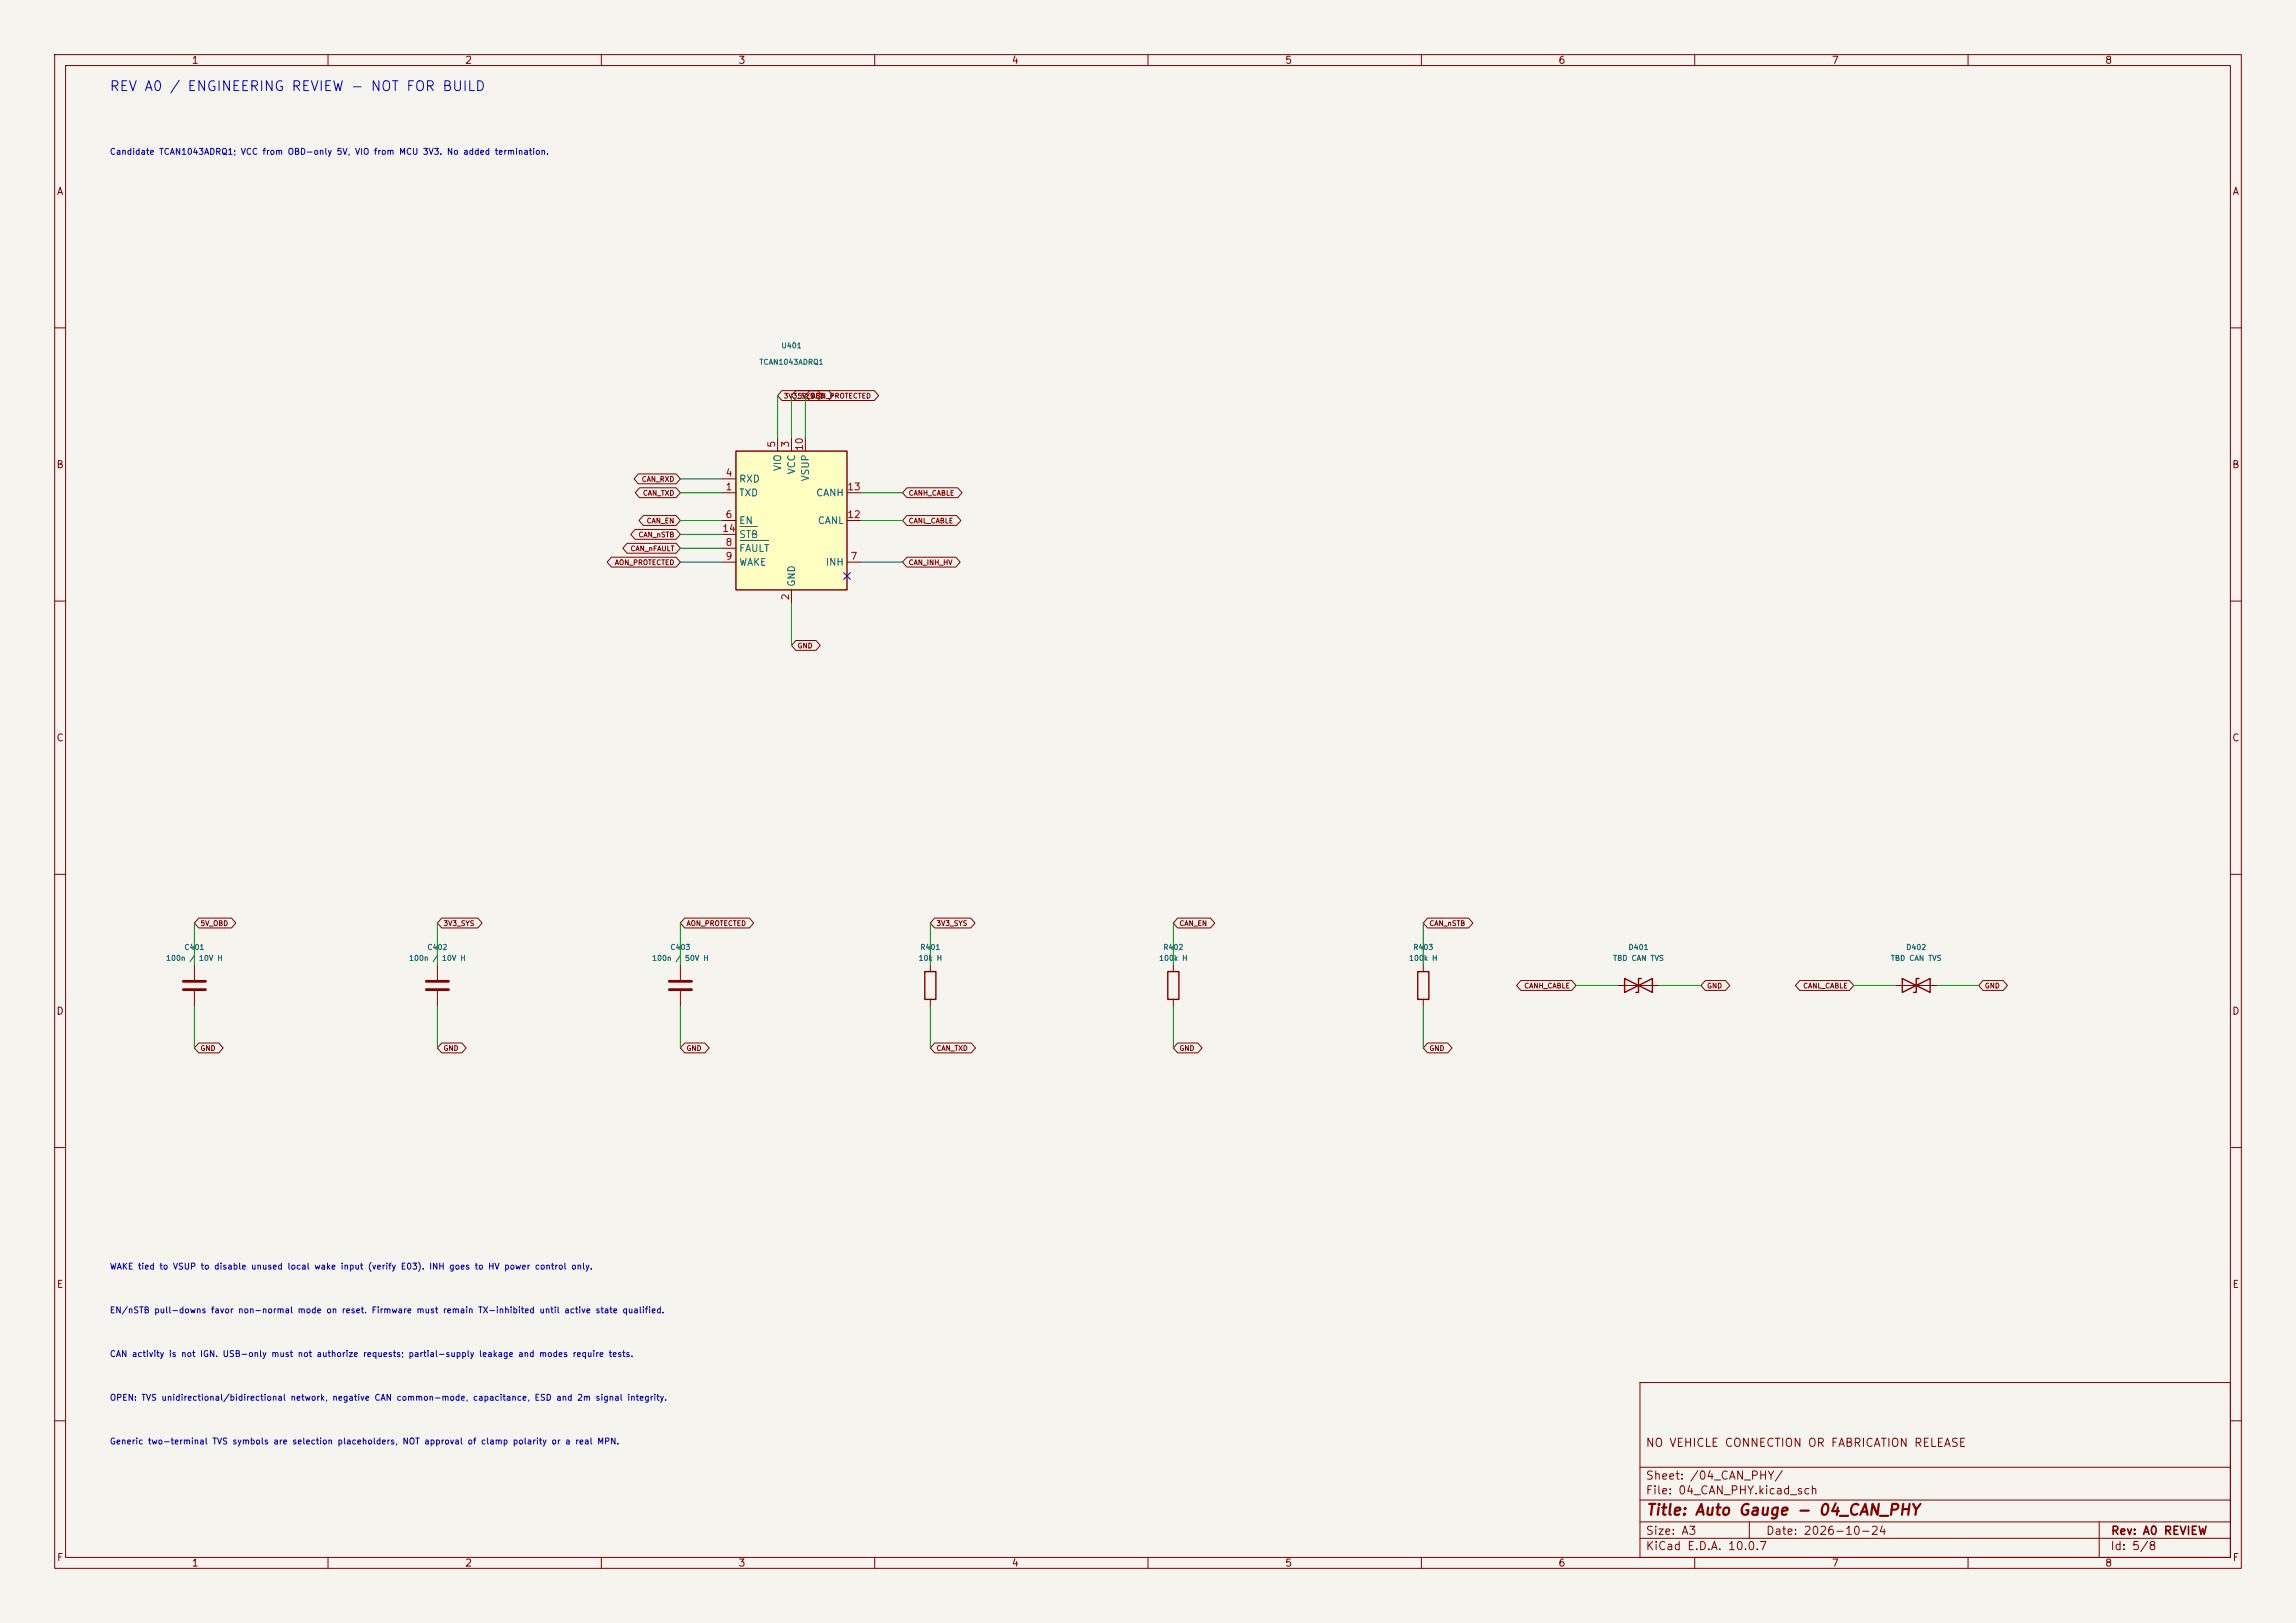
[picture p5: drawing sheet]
<svg xmlns="http://www.w3.org/2000/svg" width="420mm" height="297mm" viewBox="0 0 420 297" stroke-linecap="round" stroke-linejoin="round" font-family="sans-serif">
<defs><g id="words">
<text font-size="2" fill="#840000" x="301" y="277.8">Title: Auto Gauge - 04_CAN_PHY</text>
<text font-size="1.8" fill="#0000c2" x="19.9" y="17.1">REV A0 / ENGINEERING REVIEW - NOT FOR BUILD</text>
<g font-size="1.5" fill="#840000">
<text x="300.9" y="265.1">NO VEHICLE CONNECTION OR FABRICATION RELEASE</text>
<text x="300.9" y="273.8">File: 04_CAN_PHY.kicad_sch</text>
<text x="300.9" y="271.1">Sheet: /04_CAN_PHY/</text>
<text x="300.9" y="281.2">Size: A3</text>
<text x="322.9" y="281.2">Date: 2026-10-24</text>
<text x="386" y="281.2">Rev: A0 REVIEW</text>
<text x="300.9" y="284">KiCad E.D.A. 10.0.7</text>
<text x="385.9" y="284">Id: 5/8</text>
</g>
<g font-size="1.3" fill="#840000">
<text x="35" y="12">1</text>
<text x="85" y="12">2</text>
<text x="135" y="12">3</text>
<text x="185" y="12">4</text>
<text x="235" y="12">5</text>
<text x="285" y="12">6</text>
<text x="335" y="12">7</text>
<text x="385" y="12">8</text>
<text x="10.3" y="36">A</text>
<text x="408.3" y="36">A</text>
<text x="10.2" y="86">B</text>
<text x="408.2" y="86">B</text>
<text x="10.2" y="136">C</text>
<text x="408.2" y="136">C</text>
<text x="10.2" y="186">D</text>
<text x="408.2" y="186">D</text>
<text x="10.3" y="236">E</text>
<text x="408.3" y="236">E</text>
<text x="10.3" y="286">F</text>
<text x="35" y="287">1</text>
<text x="85" y="287">2</text>
<text x="135" y="287">3</text>
<text x="185" y="287">4</text>
<text x="235" y="287">5</text>
<text x="285" y="287">6</text>
<text x="335" y="287">7</text>
<text x="385" y="287">8</text>
<text x="408.3" y="286">F</text>
</g>
<g font-size="1.3" fill="#a90000">
<text x="142.1" y="82" transform="rotate(-90 142.1 82)">5</text>
<text x="144.6" y="82" transform="rotate(-90 144.6 82)">3</text>
<text x="147.2" y="82.6" transform="rotate(-90 147.2 82.6)">10</text>
<text x="132.6" y="87.5">4</text>
<text x="132.6" y="90">1</text>
<text x="132.6" y="95.1">6</text>
<text x="154.9" y="95.1">12</text>
<text x="154.9" y="90">13</text>
<text x="132" y="97.7">14</text>
<text x="132.6" y="100.2">8</text>
<text x="132.6" y="102.7">9</text>
<text x="155.5" y="102.7">7</text>
<text x="144.6" y="110" transform="rotate(-90 144.6 110)">2</text>
</g>
<g font-size="1.3" fill="#006464">
<text x="135.1" y="88.6">RXD</text>
<text x="143.2" y="86.3" transform="rotate(-90 143.2 86.3)">VIO</text>
<text x="145.7" y="86.9" transform="rotate(-90 145.7 86.9)">VCC</text>
<text x="148.3" y="88.2" transform="rotate(-90 148.3 88.2)">VSUP</text>
<text x="135.1" y="91.1">TXD</text>
<text x="149.2" y="91.1">CANH</text>
<text x="135.1" y="96.2">EN</text>
<text x="135.1" y="101.3">FAULT</text>
<text x="135.1" y="98.8">STB</text>
<text x="149.5" y="96.2">CANL</text>
<text x="135.1" y="103.8">WAKE</text>
<text x="145.7" y="107.5" transform="rotate(-90 145.7 107.5)">GND</text>
<text x="150.9" y="103.8">INH</text>
</g>
<g font-size="1.1" fill="#0000c2">
<text x="20" y="28.6">Candidate TCAN1043ADRQ1; VCC from OBD-only 5V, VIO from MCU 3V3. No added termination.</text>
<text x="20" y="232.6">WAKE tied to VSUP to disable unused local wake input (verify E03). INH goes to HV power control only.</text>
<text x="20" y="240.6">EN/nSTB pull-downs favor non-normal mode on reset. Firmware must remain TX-inhibited until active state qualified.</text>
<text x="20" y="248.6">CAN activity is not IGN. USB-only must not authorize requests; partial-supply leakage and modes require tests.</text>
<text x="20" y="256.6">OPEN: TVS unidirectional/bidirectional network, negative CAN common-mode, capacitance, ESD and 2m signal integrity.</text>
<text x="20" y="264.6">Generic two-terminal TVS symbols are selection placeholders, NOT approval of clamp polarity or a real MPN.</text>
</g>
<g font-size="1" fill="#006464">
<text x="142.8" y="64">U401</text>
<text x="138.8" y="67">TCAN1043ADRQ1</text>
<text x="30.3" y="176.1">100n /</text>
<text x="33.6" y="174.1">C401</text>
<text x="36.3" y="176.1">10V H</text>
<text x="74.7" y="176.1">100n /</text>
<text x="78.1" y="174.1">C402</text>
<text x="80.8" y="176.1">10V H</text>
<text x="119.2" y="176.1">100n /</text>
<text x="122.5" y="174.1">C403</text>
<text x="125.2" y="176.1">50V H</text>
<text x="167.9" y="176.1">10k H</text>
<text x="168.3" y="174.1">R401</text>
<text x="211.9" y="176.1">100k H</text>
<text x="212.7" y="174.1">R402</text>
<text x="257.7" y="176.1">100k H</text>
<text x="258.4" y="174.1">R403</text>
<text x="295" y="176.1">TBD CAN TVS</text>
<text x="297.8" y="174.1">D401</text>
<text x="345.8" y="176.1">TBD CAN TVS</text>
<text x="348.6" y="174.1">D402</text>
</g>
<g font-size=".9" fill="#840000">
<text x="143.3" y="73.1">3V3_SYS</text>
<text x="145.8" y="73.1">5V_OBD</text>
<text x="148.3" y="73.1">AON_PROTECTED</text>
<text x="117.3" y="88.4">CAN_RXD</text>
<text x="117.5" y="90.9">CAN_TXD</text>
<text x="118.2" y="96">CAN_EN</text>
<text x="166.1" y="96">CANL_CABLE</text>
<text x="166.1" y="90.9">CANH_CABLE</text>
<text x="115.2" y="101.1">CAN_nFAULT</text>
<text x="116.7" y="98.5">CAN_nSTB</text>
<text x="112.4" y="103.6">AON_PROTECTED</text>
<text x="166.1" y="103.6">CAN_INH_HV</text>
<text x="145.8" y="118.9">GND</text>
<text x="36.6" y="169.7">5V_OBD</text>
<text x="81" y="169.7">3V3_SYS</text>
<text x="125.5" y="169.7">AON_PROTECTED</text>
<text x="171.2" y="169.7">3V3_SYS</text>
<text x="215.7" y="169.7">CAN_EN</text>
<text x="261.4" y="169.7">CAN_nSTB</text>
<text x="278.7" y="181.1">CANH_CABLE</text>
<text x="312.2" y="181.1">GND</text>
<text x="329.7" y="181.1">CANL_CABLE</text>
<text x="363" y="181.1">GND</text>
<text x="36.6" y="192.5">GND</text>
<text x="81" y="192.5">GND</text>
<text x="125.5" y="192.5">GND</text>
<text x="171.2" y="192.5">CAN_TXD</text>
<text x="215.7" y="192.5">GND</text>
<text x="261.4" y="192.5">GND</text>
</g>
</g></defs>
<path d="M0 0h420v297h-420z" fill="#f5f4ef" stroke="#f5f4ef" stroke-width=".18"/>
<g fill="none" stroke="#840000" stroke-width=".18">
<path d="M10 10h400v277h-400zM12 12h396v273h-396zM60 10v2M110 10v2M160 10v2M210 10v2M260 10v2M310 10v2M360 10v2M10 60h2M408 60h2M10 110h2"/>
<path d="M408 110h2M10 160h2M408 160h2M35.6 176.5v2.8M80 176.5v2.8M124.5 176.5v2.8M170.2 176.5v1.3M214.6 176.5v1.3M260.3 176.5v1.3M35.6 181.4v2.8M80 181.4v2.8M124.5 181.4v2.8"/>
<path d="M170.2 182.9v1.3M214.6 182.9v1.3M260.3 182.9v1.3M295.9 180.3h7.6M346.7 180.3h7.6M10 210h2M408 210h2M300 253h108v32h-108zM10 260h2M300 278.5h108M300 274.5h108M300 268.5h108"/>
<path d="M320 278.5v3M384 278.5v6.5M408 260h2M60 285v2M110 285v2M160 285v2M210 285v2M260 285v2M300 281.5h108M310 285v2M360 285v2"/>
</g>
<path d="M169.2 177.8h2v5.1h-2zM213.6 177.8h2v5.1h-2zM259.3 177.8h2.1v5.1h-2.1zM297.2 179.1v2.5l5.1-2.5v2.5zM300.2 179.1h-.5v2.5h-.5M348 179.1v2.5l5.1-2.5v2.5zM351 179.1h-.5v2.5h-.5" fill="none" stroke="#840000" stroke-width=".25"/>
<path d="M33.5 179.6h4.1M78 179.6h4M122.4 179.6h4.1M33.5 181.1h4.1M78 181.1h4M122.4 181.1h4.1" fill="none" stroke="#840000" stroke-width=".51"/>
<path d="M134.6 82.6h20.3v25.4h-20.3z" fill="#ffffc2"/>
<path d="M134.6 82.6h20.3v25.4h-20.3z" fill="none" stroke="#840000" stroke-width=".25"/>
<g fill="none" stroke="#840000" stroke-width=".18">
<path d="M143 71.5h6.6l.8 .9-.8 .9h-6.6l-.8-.9zM145.6 71.5h6l.8 .9-.8 .9h-6l-.8-.9zM148.1 71.5h11.8l.8 .9-.8 .9h-11.8l-.8-.9zM114.7 99.4h9l.8 .9-.8 .9h-9l-.8-.9zM116.2 96.9h7.5l.8 .9-.8 .9h-7.5l-.8-.9zM116.8 86.7h6.9l.8 .9-.8 .9h-6.9l-.8-.9zM117 89.3h6.7l.8 .9-.8 .9h-6.7l-.8-.9zM117.7 94.3h6l.8 1-.8 .9h-6l-.8-.9zM132.1 90.2h2.5M132.1 87.6h2.5M132.1 95.3h2.5M132.1 97.8h2.5"/>
<path d="M142.2 80v2.6M144.8 80v2.6M147.3 80v2.6M154.9 90.2h2.6M154.9 95.3h2.6M165.9 94.3h9.1l.8 1-.8 .9h-9.1l-.8-.9zM165.9 89.3h9.3l.8 .9-.8 .9h-9.3l-.8-.9zM111.8 102h11.9l.8 .9-.8 .9h-11.9l-.7-.9zM132.1 102.9h2.5M132.1 100.3h2.5M144.8 108v2.5M145.6 117.2h3.7l.7 .9-.7 .9h-3.7l-.8-.9z"/>
<path d="M154.9 102.9h2.6M165.9 102h8.9l.8 .9-.8 .9h-8.9l-.8-.9zM36.3 168h6l.8 .9-.8 .9h-6l-.7-.9zM80.8 168h6.6l.8 .9-.8 .9h-6.6l-.8-.9zM125.2 168h11.9l.8 .9-.8 .9h-11.9l-.7-.9zM171 168h6.6l.8 .9-.8 .9h-6.6l-.8-.9zM215.4 168h6l.8 .9-.8 .9h-6l-.8-.9zM261.1 168h7.5l.8 .9-.8 .9h-7.5l-.8-.9zM278.2 179.4h9.3l.8 .9-.8 .9h-9.3l-.8-.9zM311.9 179.4h3.7l.8 .9-.8 .9h-3.7l-.8-.9zM329.2 179.4h9.1l.8 .9-.8 .9h-9.1l-.8-.9zM362.7 179.4h3.7l.8 .9-.8 .9h-3.7l-.8-.9z"/>
<path d="M36.3 190.9h3.7l.8 .9-.8 .9h-3.7l-.7-.9zM80.8 190.9h3.7l.8 .9-.8 .9h-3.7l-.8-.9zM125.2 190.9h3.7l.8 .9-.8 .9h-3.7l-.7-.9zM171 190.9h6.7l.7 .9-.7 .9h-6.7l-.8-.9zM215.4 190.9h3.7l.8 .9-.8 .9h-3.7l-.8-.9zM261.1 190.9h3.7l.8 .9-.8 .9h-3.7l-.8-.9z"/>
</g>
<path d="M135.4 98.9h5.2M135.4 96.3h3.1" fill="none" stroke="#006464" stroke-width=".18"/>
<g fill="none" stroke="#009600" stroke-width=".18">
<path d="M142.2 72.4v7.6M144.8 72.4v7.6M147.3 72.4v7.6M124.5 87.6h7.6M124.5 90.2h7.6M124.5 95.3h7.6M124.5 97.8h7.6M157.5 90.2h7.6M157.5 95.3h7.6M124.5 102.9h7.6M124.5 100.3h7.6M144.8 110.5v7.6"/>
<path d="M157.5 102.9h7.6M35.6 168.9v7.6M80 168.9v7.6M124.5 168.9v7.6M170.2 168.9v7.6M214.6 168.9v7.6M260.3 168.9v7.6M35.6 184.2v7.6M80 184.2v7.6M124.5 184.2v7.6M170.2 184.2v7.6M214.6 184.2v7.6"/>
<path d="M260.3 184.2v7.6M288.3 180.3h7.6M303.5 180.3h7.6M339.1 180.3h7.6M354.3 180.3h7.6"/>
</g>
<path d="M154.3 104.8l1.2 1.2M155.5 104.8l-1.2 1.2" fill="none" stroke="#000084" stroke-width=".18"/>
<use href="#words"/>
</svg>
